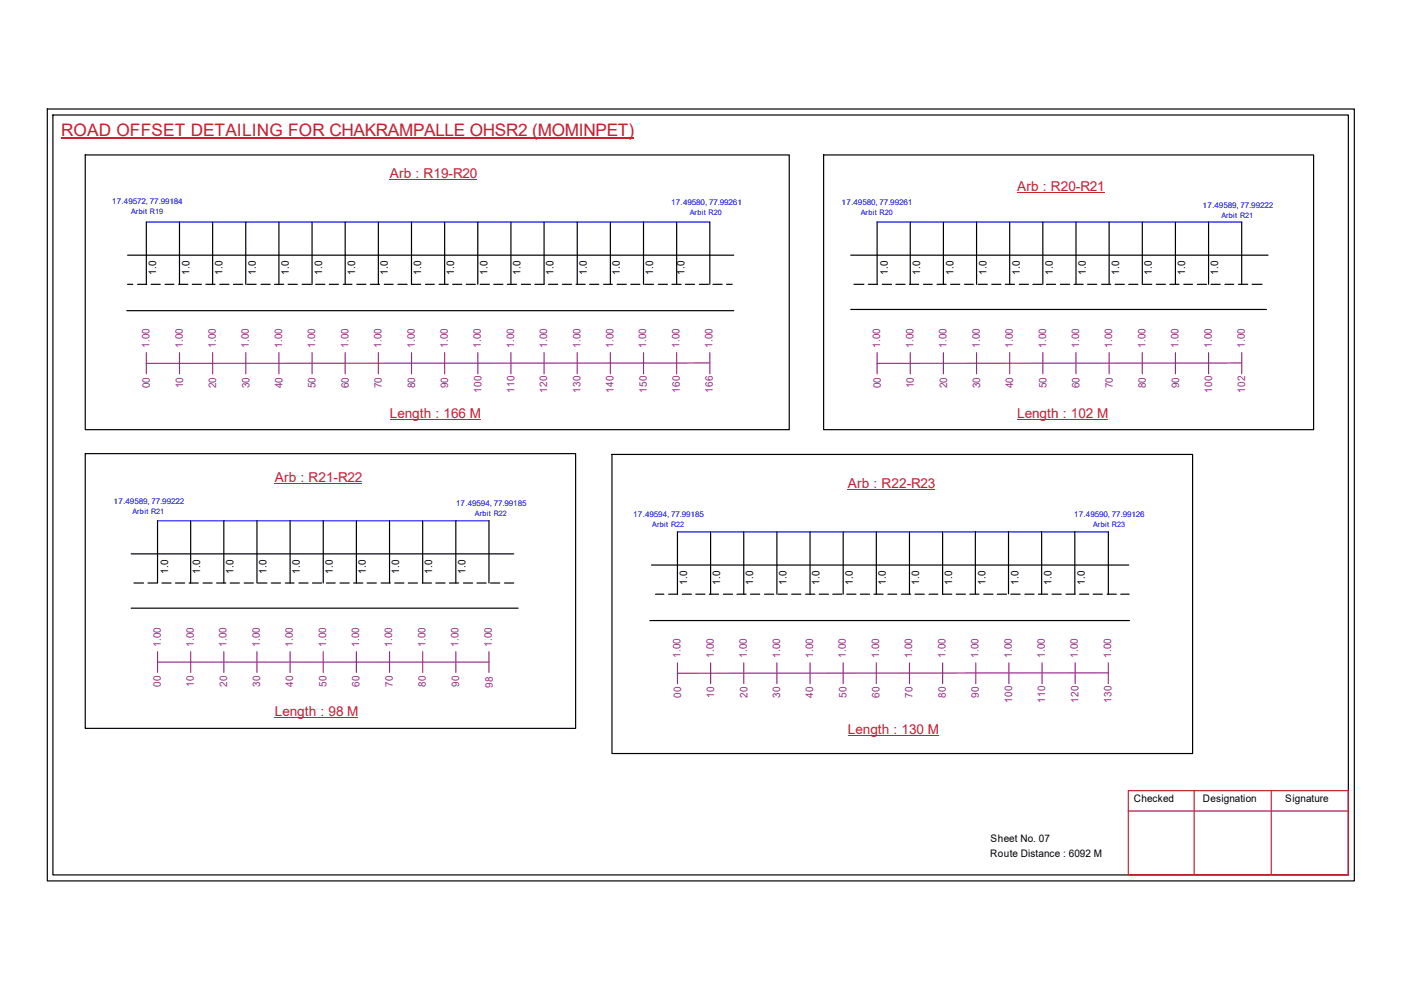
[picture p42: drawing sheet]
<svg xmlns="http://www.w3.org/2000/svg" width="297mm" height="210mm" viewBox="0 0 297 210" stroke-linecap="round" stroke-linejoin="round" font-family="sans-serif">
<defs><g id="words">
<text font-size="3.6" fill="#cd2027" x="13" y="28.9">ROAD OFFSET DETAILING FOR CHAKRAMPALLE OHSR2 (MOMINPET)</text>
<g font-size="2.9" fill="#cd2027">
<text x="82.7" y="37.8">Arb : R19-R20</text>
<text x="215.7" y="40.6">Arb : R20-R21</text>
<text x="82.7" y="88.6">Length : 166 M</text>
<text x="215.7" y="88.6">Length : 102 M</text>
<text x="58.3" y="102.2">Arb : R21-R22</text>
<text x="179.8" y="103.5">Arb : R22-R23</text>
<text x="58.3" y="151.8">Length : 98 M</text>
<text x="179.8" y="155.5">Length : 130 M</text>
</g>
<g font-size="2.2">
<text x="33.1" y="58.3" transform="rotate(-90 33.1 58.3)">1.0</text>
<text x="40.2" y="58.3" transform="rotate(-90 40.2 58.3)">1.0</text>
<text x="47.2" y="58.3" transform="rotate(-90 47.2 58.3)">1.0</text>
<text x="54.2" y="58.3" transform="rotate(-90 54.2 58.3)">1.0</text>
<text x="61.3" y="58.3" transform="rotate(-90 61.3 58.3)">1.0</text>
<text x="68.3" y="58.3" transform="rotate(-90 68.3 58.3)">1.0</text>
<text x="75.3" y="58.3" transform="rotate(-90 75.3 58.3)">1.0</text>
<text x="82.3" y="58.3" transform="rotate(-90 82.3 58.3)">1.0</text>
<text x="89.3" y="58.3" transform="rotate(-90 89.3 58.3)">1.0</text>
<text x="96.3" y="58.3" transform="rotate(-90 96.3 58.3)">1.0</text>
<text x="103.3" y="58.3" transform="rotate(-90 103.3 58.3)">1.0</text>
<text x="110.4" y="58.3" transform="rotate(-90 110.4 58.3)">1.0</text>
<text x="117.4" y="58.3" transform="rotate(-90 117.4 58.3)">1.0</text>
<text x="124.4" y="58.3" transform="rotate(-90 124.4 58.3)">1.0</text>
<text x="131.4" y="58.3" transform="rotate(-90 131.4 58.3)">1.0</text>
<text x="138.5" y="58.3" transform="rotate(-90 138.5 58.3)">1.0</text>
<text x="145.2" y="58.3" transform="rotate(-90 145.2 58.3)">1.0</text>
<text x="188.3" y="58.3" transform="rotate(-90 188.3 58.3)">1.0</text>
<text x="195.1" y="58.3" transform="rotate(-90 195.1 58.3)">1.0</text>
<text x="202.1" y="58.3" transform="rotate(-90 202.1 58.3)">1.0</text>
<text x="209.2" y="58.3" transform="rotate(-90 209.2 58.3)">1.0</text>
<text x="216.2" y="58.3" transform="rotate(-90 216.2 58.3)">1.0</text>
<text x="223.2" y="58.3" transform="rotate(-90 223.2 58.3)">1.0</text>
<text x="230.2" y="58.3" transform="rotate(-90 230.2 58.3)">1.0</text>
<text x="237.3" y="58.3" transform="rotate(-90 237.3 58.3)">1.0</text>
<text x="244.2" y="58.3" transform="rotate(-90 244.2 58.3)">1.0</text>
<text x="251.2" y="58.3" transform="rotate(-90 251.2 58.3)">1.0</text>
<text x="258.3" y="58.3" transform="rotate(-90 258.3 58.3)">1.0</text>
<text x="35.7" y="121.7" transform="rotate(-90 35.7 121.7)">1.0</text>
<text x="42.5" y="121.7" transform="rotate(-90 42.5 121.7)">1.0</text>
<text x="49.5" y="121.7" transform="rotate(-90 49.5 121.7)">1.0</text>
<text x="56.5" y="121.7" transform="rotate(-90 56.5 121.7)">1.0</text>
<text x="63.5" y="121.7" transform="rotate(-90 63.5 121.7)">1.0</text>
<text x="70.6" y="121.7" transform="rotate(-90 70.6 121.7)">1.0</text>
<text x="77.6" y="121.7" transform="rotate(-90 77.6 121.7)">1.0</text>
<text x="84.6" y="121.7" transform="rotate(-90 84.6 121.7)">1.0</text>
<text x="91.6" y="121.7" transform="rotate(-90 91.6 121.7)">1.0</text>
<text x="98.7" y="121.7" transform="rotate(-90 98.7 121.7)">1.0</text>
<text x="145.7" y="124" transform="rotate(-90 145.7 124)">1.0</text>
<text x="152.7" y="124" transform="rotate(-90 152.7 124)">1.0</text>
<text x="159.7" y="124" transform="rotate(-90 159.7 124)">1.0</text>
<text x="166.7" y="124" transform="rotate(-90 166.7 124)">1.0</text>
<text x="173.8" y="124" transform="rotate(-90 173.8 124)">1.0</text>
<text x="180.8" y="124" transform="rotate(-90 180.8 124)">1.0</text>
<text x="187.8" y="124" transform="rotate(-90 187.8 124)">1.0</text>
<text x="194.9" y="124" transform="rotate(-90 194.9 124)">1.0</text>
<text x="201.9" y="124" transform="rotate(-90 201.9 124)">1.0</text>
<text x="208.9" y="124" transform="rotate(-90 208.9 124)">1.0</text>
<text x="215.9" y="124" transform="rotate(-90 215.9 124)">1.0</text>
<text x="223" y="124" transform="rotate(-90 223 124)">1.0</text>
<text x="230" y="124" transform="rotate(-90 230 124)">1.0</text>
<text x="240.4" y="170.1">Checked</text>
<text x="255.1" y="170.1">Designation</text>
<text x="272.5" y="170.1">Signature</text>
<text x="210" y="178.6">Sheet No. 07</text>
<text x="209.9" y="181.7">Route Distance : 6092 M</text>
</g>
<g font-size="2.2" fill="#93278f">
<text x="31.7" y="73.8" transform="rotate(-90 31.7 73.8)">1.00</text>
<text x="38.7" y="73.8" transform="rotate(-90 38.7 73.8)">1.00</text>
<text x="45.8" y="73.8" transform="rotate(-90 45.8 73.8)">1.00</text>
<text x="52.8" y="73.8" transform="rotate(-90 52.8 73.8)">1.00</text>
<text x="59.8" y="73.8" transform="rotate(-90 59.8 73.8)">1.00</text>
<text x="66.8" y="73.8" transform="rotate(-90 66.8 73.8)">1.00</text>
<text x="73.9" y="73.8" transform="rotate(-90 73.9 73.8)">1.00</text>
<text x="80.9" y="73.8" transform="rotate(-90 80.9 73.8)">1.00</text>
<text x="87.9" y="73.8" transform="rotate(-90 87.9 73.8)">1.00</text>
<text x="95" y="73.8" transform="rotate(-90 95 73.8)">1.00</text>
<text x="102" y="73.8" transform="rotate(-90 102 73.8)">1.00</text>
<text x="109" y="73.8" transform="rotate(-90 109 73.8)">1.00</text>
<text x="116" y="73.8" transform="rotate(-90 116 73.8)">1.00</text>
<text x="123.1" y="73.8" transform="rotate(-90 123.1 73.8)">1.00</text>
<text x="130.1" y="73.8" transform="rotate(-90 130.1 73.8)">1.00</text>
<text x="137" y="73.8" transform="rotate(-90 137 73.8)">1.00</text>
<text x="144.1" y="73.8" transform="rotate(-90 144.1 73.8)">1.00</text>
<text x="151.1" y="73.8" transform="rotate(-90 151.1 73.8)">1.00</text>
<text x="186.6" y="73.8" transform="rotate(-90 186.6 73.8)">1.00</text>
<text x="193.7" y="73.8" transform="rotate(-90 193.7 73.8)">1.00</text>
<text x="200.7" y="73.8" transform="rotate(-90 200.7 73.8)">1.00</text>
<text x="207.7" y="73.8" transform="rotate(-90 207.7 73.8)">1.00</text>
<text x="214.8" y="73.8" transform="rotate(-90 214.8 73.8)">1.00</text>
<text x="221.8" y="73.8" transform="rotate(-90 221.8 73.8)">1.00</text>
<text x="228.8" y="73.8" transform="rotate(-90 228.8 73.8)">1.00</text>
<text x="235.8" y="73.8" transform="rotate(-90 235.8 73.8)">1.00</text>
<text x="242.9" y="73.8" transform="rotate(-90 242.9 73.8)">1.00</text>
<text x="249.9" y="73.8" transform="rotate(-90 249.9 73.8)">1.00</text>
<text x="256.9" y="73.8" transform="rotate(-90 256.9 73.8)">1.00</text>
<text x="263.9" y="73.8" transform="rotate(-90 263.9 73.8)">1.00</text>
<text x="31.8" y="82.3" transform="rotate(-90 31.8 82.3)">00</text>
<text x="38.8" y="82.3" transform="rotate(-90 38.8 82.3)">10</text>
<text x="45.8" y="82.3" transform="rotate(-90 45.8 82.3)">20</text>
<text x="52.9" y="82.3" transform="rotate(-90 52.9 82.3)">30</text>
<text x="59.9" y="82.3" transform="rotate(-90 59.9 82.3)">40</text>
<text x="66.9" y="82.3" transform="rotate(-90 66.9 82.3)">50</text>
<text x="74" y="82.3" transform="rotate(-90 74 82.3)">60</text>
<text x="81" y="82.3" transform="rotate(-90 81 82.3)">70</text>
<text x="88" y="82.3" transform="rotate(-90 88 82.3)">80</text>
<text x="95" y="82.3" transform="rotate(-90 95 82.3)">90</text>
<text x="102.1" y="83.3" transform="rotate(-90 102.1 83.3)">100</text>
<text x="109.1" y="83.3" transform="rotate(-90 109.1 83.3)">110</text>
<text x="116" y="83.3" transform="rotate(-90 116 83.3)">120</text>
<text x="123.1" y="83.3" transform="rotate(-90 123.1 83.3)">130</text>
<text x="130.1" y="83.3" transform="rotate(-90 130.1 83.3)">140</text>
<text x="137.1" y="83.3" transform="rotate(-90 137.1 83.3)">150</text>
<text x="144.1" y="83.3" transform="rotate(-90 144.1 83.3)">160</text>
<text x="151.2" y="83.3" transform="rotate(-90 151.2 83.3)">166</text>
<text x="186.7" y="82.3" transform="rotate(-90 186.7 82.3)">00</text>
<text x="193.8" y="82.3" transform="rotate(-90 193.8 82.3)">10</text>
<text x="200.8" y="82.3" transform="rotate(-90 200.8 82.3)">20</text>
<text x="207.8" y="82.3" transform="rotate(-90 207.8 82.3)">30</text>
<text x="214.8" y="82.3" transform="rotate(-90 214.8 82.3)">40</text>
<text x="221.9" y="82.3" transform="rotate(-90 221.9 82.3)">50</text>
<text x="228.9" y="82.3" transform="rotate(-90 228.9 82.3)">60</text>
<text x="235.9" y="82.3" transform="rotate(-90 235.9 82.3)">70</text>
<text x="242.9" y="82.3" transform="rotate(-90 242.9 82.3)">80</text>
<text x="250" y="82.3" transform="rotate(-90 250 82.3)">90</text>
<text x="257" y="83.3" transform="rotate(-90 257 83.3)">100</text>
<text x="264" y="83.3" transform="rotate(-90 264 83.3)">102</text>
<text x="34.1" y="137.2" transform="rotate(-90 34.1 137.2)">1.00</text>
<text x="41.1" y="137.2" transform="rotate(-90 41.1 137.2)">1.00</text>
<text x="48" y="137.2" transform="rotate(-90 48 137.2)">1.00</text>
<text x="55.1" y="137.2" transform="rotate(-90 55.1 137.2)">1.00</text>
<text x="62.1" y="137.2" transform="rotate(-90 62.1 137.2)">1.00</text>
<text x="69.1" y="137.2" transform="rotate(-90 69.1 137.2)">1.00</text>
<text x="76.2" y="137.2" transform="rotate(-90 76.2 137.2)">1.00</text>
<text x="83.2" y="137.2" transform="rotate(-90 83.2 137.2)">1.00</text>
<text x="90.2" y="137.2" transform="rotate(-90 90.2 137.2)">1.00</text>
<text x="97.2" y="137.2" transform="rotate(-90 97.2 137.2)">1.00</text>
<text x="104.3" y="137.2" transform="rotate(-90 104.3 137.2)">1.00</text>
<text x="144.3" y="139.5" transform="rotate(-90 144.3 139.5)">1.00</text>
<text x="151.3" y="139.5" transform="rotate(-90 151.3 139.5)">1.00</text>
<text x="158.4" y="139.5" transform="rotate(-90 158.4 139.5)">1.00</text>
<text x="165.4" y="139.5" transform="rotate(-90 165.4 139.5)">1.00</text>
<text x="172.4" y="139.5" transform="rotate(-90 172.4 139.5)">1.00</text>
<text x="179.4" y="139.5" transform="rotate(-90 179.4 139.5)">1.00</text>
<text x="186.4" y="139.5" transform="rotate(-90 186.4 139.5)">1.00</text>
<text x="193.4" y="139.5" transform="rotate(-90 193.4 139.5)">1.00</text>
<text x="200.4" y="139.5" transform="rotate(-90 200.4 139.5)">1.00</text>
<text x="207.5" y="139.5" transform="rotate(-90 207.5 139.5)">1.00</text>
<text x="214.5" y="139.5" transform="rotate(-90 214.5 139.5)">1.00</text>
<text x="221.5" y="139.5" transform="rotate(-90 221.5 139.5)">1.00</text>
<text x="228.6" y="139.5" transform="rotate(-90 228.6 139.5)">1.00</text>
<text x="235.6" y="139.5" transform="rotate(-90 235.6 139.5)">1.00</text>
<text x="34.1" y="145.6" transform="rotate(-90 34.1 145.6)">00</text>
<text x="41.1" y="145.6" transform="rotate(-90 41.1 145.6)">10</text>
<text x="48.1" y="145.6" transform="rotate(-90 48.1 145.6)">20</text>
<text x="55.2" y="145.6" transform="rotate(-90 55.2 145.6)">30</text>
<text x="62.2" y="145.6" transform="rotate(-90 62.2 145.6)">40</text>
<text x="69.2" y="145.6" transform="rotate(-90 69.2 145.6)">50</text>
<text x="76.2" y="145.6" transform="rotate(-90 76.2 145.6)">60</text>
<text x="83.3" y="145.6" transform="rotate(-90 83.3 145.6)">70</text>
<text x="90.3" y="145.6" transform="rotate(-90 90.3 145.6)">80</text>
<text x="97.3" y="145.6" transform="rotate(-90 97.3 145.6)">90</text>
<text x="104.5" y="145.8" transform="rotate(-90 104.5 145.8)">98</text>
<text x="144.4" y="148" transform="rotate(-90 144.4 148)">00</text>
<text x="151.4" y="148" transform="rotate(-90 151.4 148)">10</text>
<text x="158.5" y="148" transform="rotate(-90 158.5 148)">20</text>
<text x="165.4" y="148" transform="rotate(-90 165.4 148)">30</text>
<text x="172.4" y="148" transform="rotate(-90 172.4 148)">40</text>
<text x="179.4" y="148" transform="rotate(-90 179.4 148)">50</text>
<text x="186.5" y="148" transform="rotate(-90 186.5 148)">60</text>
<text x="193.5" y="148" transform="rotate(-90 193.5 148)">70</text>
<text x="200.5" y="148" transform="rotate(-90 200.5 148)">80</text>
<text x="207.6" y="148" transform="rotate(-90 207.6 148)">90</text>
<text x="214.6" y="149" transform="rotate(-90 214.6 149)">100</text>
<text x="221.6" y="149" transform="rotate(-90 221.6 149)">110</text>
<text x="228.6" y="149" transform="rotate(-90 228.6 149)">120</text>
<text x="235.7" y="149" transform="rotate(-90 235.7 149)">130</text>
</g>
<g font-size="1.7" fill="#00f">
<text x="23.7" y="43.3">17.49572, 77.99184</text>
<text x="142.3" y="43.5">17.49580, 77.99261</text>
<text x="178.4" y="43.5">17.49580, 77.99261</text>
<text x="255" y="44.2">17.49589, 77.99222</text>
<text x="24.1" y="106.9">17.49589, 77.99222</text>
<text x="96.6" y="107.3">17.49594, 77.99185</text>
<text x="134.2" y="109.6">17.49594, 77.99185</text>
<text x="227.7" y="109.6">17.49590, 77.99126</text>
</g>
<g font-size="1.6" fill="#00f">
<text x="27.8" y="45.5">Arbit R19</text>
<text x="146.3" y="45.6">Arbit R20</text>
<text x="182.5" y="45.6">Arbit R20</text>
<text x="258.9" y="46.3">Arbit R21</text>
<text x="28.1" y="109.1">Arbit R21</text>
<text x="100.7" y="109.4">Arbit R22</text>
<text x="138.3" y="111.8">Arbit R22</text>
<text x="231.8" y="111.7">Arbit R23</text>
</g>
</g></defs>
<g fill="none" stroke="#000" stroke-width=".25">
<path d="M10 23.1h277.1v163.7h-277.1zM11.2 24.4h274.7v161.1h-274.7zM18.1 32.9h149.2v58.2h-149.2zM174.6 32.9h103.9v58.2h-103.9zM27 54.1h128.6M31 47.1v13.2M38.1 47.1v13.2M45.1 47.1v13.2M52.1 47.1v13.2M59.1 47.1v13.2M66.2 47.1v13.2M73.2 47.1v13.2"/>
<path d="M80.2 47.1v13.2M87.2 47.1v13.2h2M94.3 47.1v13.2M101.3 47.1v13.2M108.3 47.1v13.2M115.4 47.1v13.2h-2M122.4 47.1v13.2M129.4 47.1v13.2M136.4 47.1v13.2M143.5 47.1v13.2M150.5 47.1v13.2M180.4 54.1h88.5"/>
<path d="M186 47.1v13.2M193 47.1v13.2M200 47.1v13.2M207 47.1v13.2M214.1 47.1v13.2M221.1 47.1v13.2M228.1 47.1v13.2M235.2 47.1v13.2M242.2 47.1v13.2M249.2 47.1v13.2M256.2 47.1v13.2M263.3 47.1v13.2"/>
<path d="M26.9 65.9h128.7M27 60.3h1.1M29.2 60.3h1.9M32 60.3h2M35 60.3h1.9M37.9 60.3h1.9M40.8 60.3h1.9M43.6 60.3h2M46.6 60.3h2M49.5 60.3h1.9M52.4 60.3h1.9M55.3 60.3h2"/>
<path d="M58.2 60.3h2M61.1 60.3h1.9M64 60.3h2M66.9 60.3h2M69.8 60.3h2M72.8 60.3h1.8M75.6 60.3h2M78.5 60.3h2M81.5 60.3h1.9M84.4 60.3h1.9M90.2 60.3h1.9M93.1 60.3h1.9"/>
<path d="M96 60.3h1.9M98.8 60.3h2M101.8 60.3h2M104.7 60.3h1.9M107.6 60.3h1.9M110.5 60.3h2M116.3 60.3h1.9M119.2 60.3h2M122.1 60.3h2M125 60.3h2M128 60.3h1.8M130.8 60.3h2"/>
<path d="M133.7 60.3h2M136.7 60.3h1.9M139.6 60.3h1.9M142.4 60.3h2M145.3 60.3h2M148.3 60.3h1.9M151.2 60.3h1.9M154 60.3h1.2M180.4 65.6h88.1M181.1 60.3h2.1M184.1 60.3h2M187.1 60.3h1.9"/>
<path d="M189.9 60.3h2M192.8 60.3h2M195.8 60.3h1.9M198.7 60.3h1.9M201.5 60.3h2M204.5 60.3h1.9M207.4 60.3h1.9M210.3 60.3h1.9M213.1 60.3h2M216.1 60.3h2M219 60.3h1.9M221.9 60.3h1.9"/>
<path d="M224.8 60.3h2M227.7 60.3h2M230.6 60.3h1.9M233.5 60.3h2M236.4 60.3h2M239.3 60.3h2M242.3 60.3h1.9M245.1 60.3h2M248 60.3h2M251 60.3h1.9M253.9 60.3h1.9M256.7 60.3h2"/>
<path d="M259.7 60.3h1.9M262.6 60.3h1.9M265.5 60.3h2.1M18.1 96.2h103.9v58.2h-103.9zM129.7 96.4h123.2v63.4h-123.2zM27.8 117.4h81.1M33.4 110.4v13.2M40.4 110.4v13.2M47.5 110.4v13.2M54.5 110.4v13.2M61.5 110.4v13.2M68.5 110.4v13.2"/>
<path d="M75.6 110.4v13.2M82.6 110.4v13.2M89.6 110.4v13.2M96.6 110.4v13.2M103.7 110.4v13.2M138.1 119.8h101.2M143.6 112.8v13.2h-1.8M150.7 112.8v13.2M157.7 112.8v13.2M164.7 112.8v13.2M171.7 112.8v13.2M178.8 112.8v13.2"/>
<path d="M185.8 112.8v13.2M192.8 112.8v13.2M199.9 112.8v13.2h1.9M206.8 112.7v13.2M213.8 112.7v13.2M220.8 112.7v13.2M227.9 112.7v13.2M235 112.8v13.2M27.8 128.9h82.1M28.4 123.6h2M31.4 123.6h1.9M34.3 123.6h2"/>
<path d="M37.2 123.6h2M40.1 123.6h1.9M43 123.6h2M45.9 123.6h2M48.8 123.6h2M51.8 123.6h1.9M54.6 123.6h2M57.5 123.6h2M60.5 123.6h1.9M63.4 123.6h1.9M66.2 123.6h2M69.2 123.6h1.9"/>
<path d="M72.1 123.6h1.9M75 123.6h1.9M77.8 123.6h2M80.8 123.6h2M83.7 123.6h1.9M86.6 123.6h1.9M89.5 123.6h2M92.4 123.6h2M95.3 123.6h1.9M98.3 123.6h1.9M101.1 123.6h2M104 123.6h2"/>
<path d="M107 123.6h1.9M137.8 131.6h101.7M139 126h1.8M144.6 126h2M147.5 126h2M150.4 126h2M153.4 126h1.9M156.2 126h2M159.1 126h2M162.1 126h1.9M165 126h1.9M167.8 126h2"/>
<path d="M170.8 126h2M173.7 126h1.9M176.6 126h1.9M179.5 126h2M182.4 126h2M185.3 126h1.9M188.3 126h1.8M191.1 126h2M194 126h2M197 126h1.8M202.7 126h2M205.6 126h2"/>
<path d="M208.6 126h1.9M211.5 126h1.9M214.3 126h2M217.3 126h1.9M220.2 126h1.9M223.1 126h1.9M226 126h2M228.9 126h1.9M231.8 126h1.9M234.7 126h2M237.6 126h1.8"/>
</g>
<path d="M239.2 167.6h46.7v17.9h-46.7zM239.2 172h46.7M253.2 167.6v17.9M269.5 167.6v17.9" fill="none" stroke="#cc1f26" stroke-width=".25"/>
<path d="M13 29.3h121.4" fill="none" stroke="#cd2027" stroke-width=".25"/>
<path d="M31 47.1h119.5M186 47.1h77.3M33.4 110.4h70.3M143.6 112.8h91.4" fill="none" stroke="#00f" stroke-width=".25"/>
<g fill="none" stroke="#93278f" stroke-width=".25">
<path d="M31 74.8v4.4M38.1 74.8v4.4M45.1 74.8v4.4M52.1 74.8v4.4M59.1 74.8v4.4M66.2 74.8v4.4M73.2 74.8v4.4M80.2 74.8v4.4M87.2 74.8v4.4M94.3 74.8v4.4M101.3 74.8v4.4M108.3 74.8v4.4"/>
<path d="M115.4 74.8v4.4M122.4 74.8v4.4M129.4 74.8v4.4M136.4 74.8v4.4M143.5 74.8v4.4M150.5 77h-119.5M150.5 74.8v4.4M186 74.8v4.4M193 74.8v4.4M200 74.8v4.4M207 74.8v4.4M214.1 74.8v4.4"/>
<path d="M221.1 74.8v4.4M228.1 74.8v4.4M235.2 74.8v4.4M242.2 74.8v4.4M249.2 74.8v4.4M256.2 74.8v4.4M263.3 77h-77.3M263.3 74.8v4.4M33.4 138.2v4.4M40.4 138.2v4.4M47.5 138.2v4.4M54.5 138.2v4.4"/>
<path d="M61.5 138.2v4.4M68.5 138.2v4.4M75.6 138.2v4.4M82.6 138.2v4.4M89.6 138.2v4.4M96.6 138.2v4.4M103.7 138.2v4.4M33.4 140.4h70.3M143.6 140.5v4.4M150.7 140.5v4.4M157.7 140.5v4.4M164.7 140.5v4.4"/>
<path d="M171.7 140.5v4.4M178.8 140.5v4.4M185.8 140.5v4.4M192.8 140.5v4.4M199.9 140.5v4.4M206.9 140.5v4.4M213.9 140.5v4.4M220.9 140.5v4.4M228 140.5v4.4M235 142.7h-91.4M235 140.5v4.4"/>
</g>
<path d="M82.7 38.1h18.4M215.7 40.9h18.4M82.7 89h19.2M215.7 89h19.2M58.3 102.5h18.4M179.8 103.9h18.4M58.3 152.1h17.6M179.8 155.9h19.2" fill="none" stroke="#cd2027" stroke-width=".21"/>
<use href="#words"/>
</svg>
